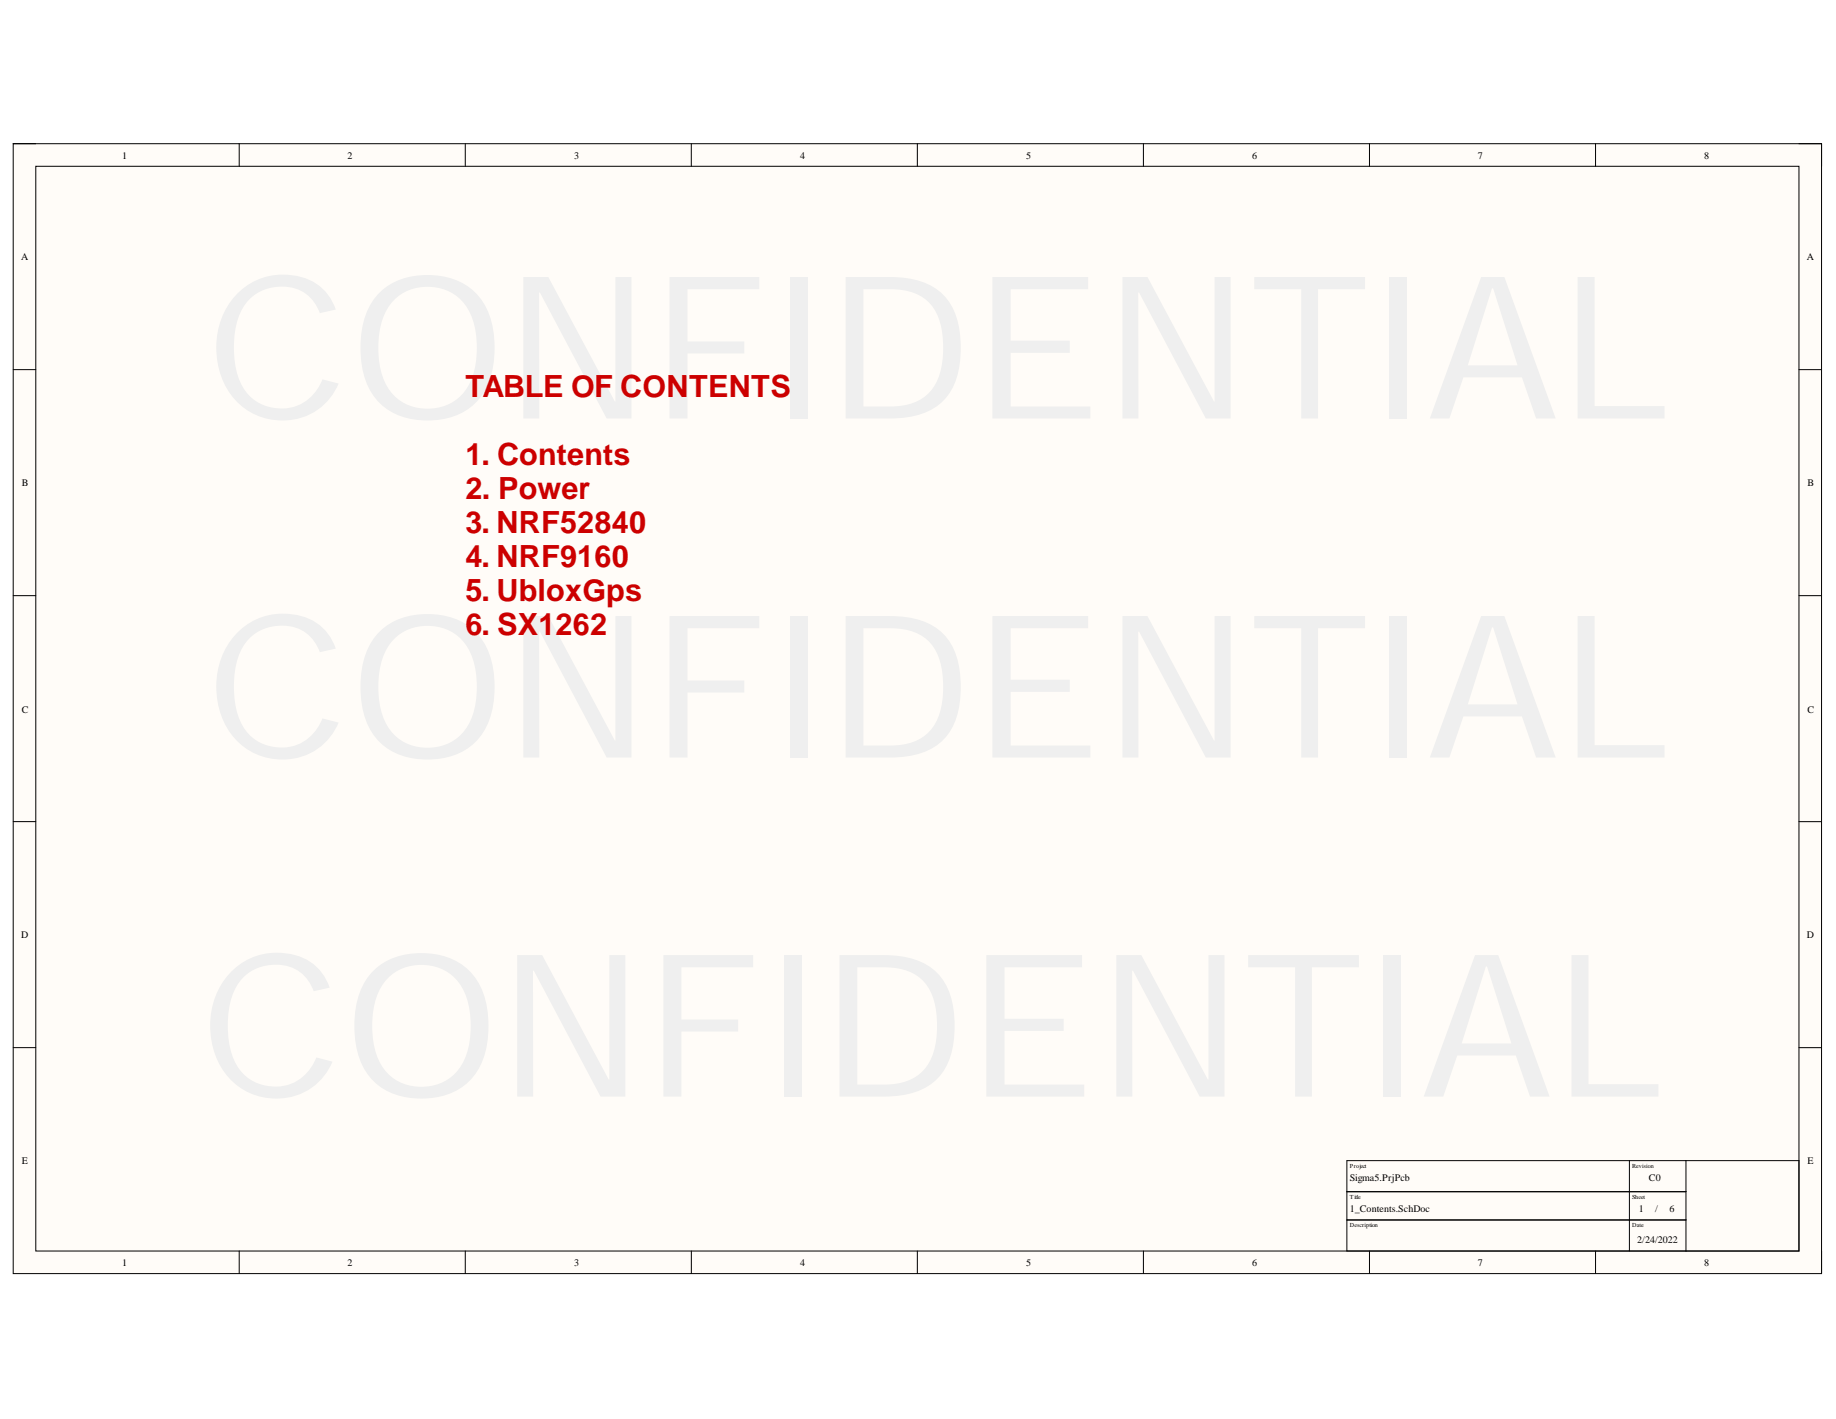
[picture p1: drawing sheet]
<svg xmlns="http://www.w3.org/2000/svg" width="279mm" height="216mm" viewBox="0 0 279 216" stroke-linecap="round" stroke-linejoin="round" font-family="sans-serif">
<defs><g id="words">
<g font-size="30.4" fill="#efefef">
<text x="31.3" y="63.7">CONFIDENTIAL</text>
<text x="31.3" y="115.3">CONFIDENTIAL</text>
</g>
<g font-size="4.7" fill="#c00">
<text x="70.8" y="60.5">TABLE OF CONTENTS</text>
<text x="70.8" y="70.8">1. Contents</text>
<text x="70.8" y="75.9">2. Power</text>
<text x="70.8" y="81.1">3. NRF52840</text>
<text x="70.8" y="86.3">4. NRF9160</text>
<text x="70.8" y="91.4">5. UbloxGps</text>
<text x="70.8" y="96.6">6. SX1262</text>
</g>
<g font-size="1.5">
<text x="18.6" y="24.2">1</text>
<text x="52.9" y="24.2">2</text>
<text x="87.4" y="24.2">3</text>
<text x="121.7" y="24.2">4</text>
<text x="156.2" y="24.2">5</text>
<text x="190.5" y="24.2">6</text>
<text x="224.9" y="24.2">7</text>
<text x="259.3" y="24.2">8</text>
<text x="3.2" y="39.6">A</text>
<text x="275" y="39.6">A</text>
<text x="3.3" y="74">B</text>
<text x="275.1" y="74">B</text>
<text x="3.3" y="108.4">C</text>
<text x="275.1" y="108.4">C</text>
<text x="3.2" y="142.7">D</text>
<text x="275" y="142.7">D</text>
<text x="3.3" y="177.2">E</text>
<text x="205.4" y="179.7">Sigma5.PrjPcb</text>
<text x="250.9" y="179.7">C0</text>
<text x="275.1" y="177.2">E</text>
<text x="205.4" y="184.4">1_Contents.SchDoc</text>
<text x="249.4" y="184.4">1</text>
<text x="251.9" y="184.4">/</text>
<text x="254.1" y="184.4">6</text>
<text x="249.2" y="189.2">2/24/2022</text>
<text x="18.6" y="192.6">1</text>
<text x="52.9" y="192.6">2</text>
<text x="87.4" y="192.6">3</text>
<text x="121.7" y="192.6">4</text>
<text x="156.2" y="192.6">5</text>
<text x="190.5" y="192.6">6</text>
<text x="224.9" y="192.6">7</text>
<text x="259.3" y="192.6">8</text>
</g>
<g font-size=".9">
<text x="205.4" y="177.8">Project</text>
<text x="248.4" y="177.8">Revision</text>
<text x="205.4" y="182.4">Title</text>
<text x="248.4" y="182.4">Sheet</text>
<text x="205.4" y="186.7">Description</text>
<text x="248.4" y="186.7">Date</text>
</g>
</g></defs>
<path d="M2 21.9h275.2v171.9h-275.2z" fill-rule="evenodd" fill="#fffcf8"/>
<path d="M2 21.9h275.2v171.9h-275.2z" fill="none" stroke="#000" stroke-width=".15"/>
<path d="M5.4 25.3h268.4v165h-268.4z" fill-rule="evenodd" fill="#fffcf8"/>
<g fill="none" stroke="#000" stroke-width=".15">
<path d="M2 21.9h3.4M5.4 25.3h268.4v165h-268.4zM36.4 21.9v3.4M70.8 21.9v3.4M105.2 21.9v3.4M139.6 21.9v3.4M174 21.9v3.4M208.4 21.9v3.4M242.8 21.9v3.4M273.8 21.9h3.4v3.4M2 56.2h3.4M273.8 56.2h3.4"/>
<path d="M2 90.6h3.4M273.8 90.6h3.4M2 125h3.4M273.8 125h3.4M2 159.4h3.4M273.8 159.4h3.4M205 176.6h68.8v13.7h-68.8zM248 176.6v13.7M256.6 176.6v13.7M36.4 190.3v3.5M70.8 190.3v3.5M105.2 190.3v3.5"/>
<path d="M139.6 190.3v3.5M174 190.3v3.5M205 181.3h51.6M205 185.6h51.6M208.4 190.3v3.5M242.8 190.3v3.5M277.2 190.3v3.5"/>
</g>
<use href="#words"/>
</svg>
